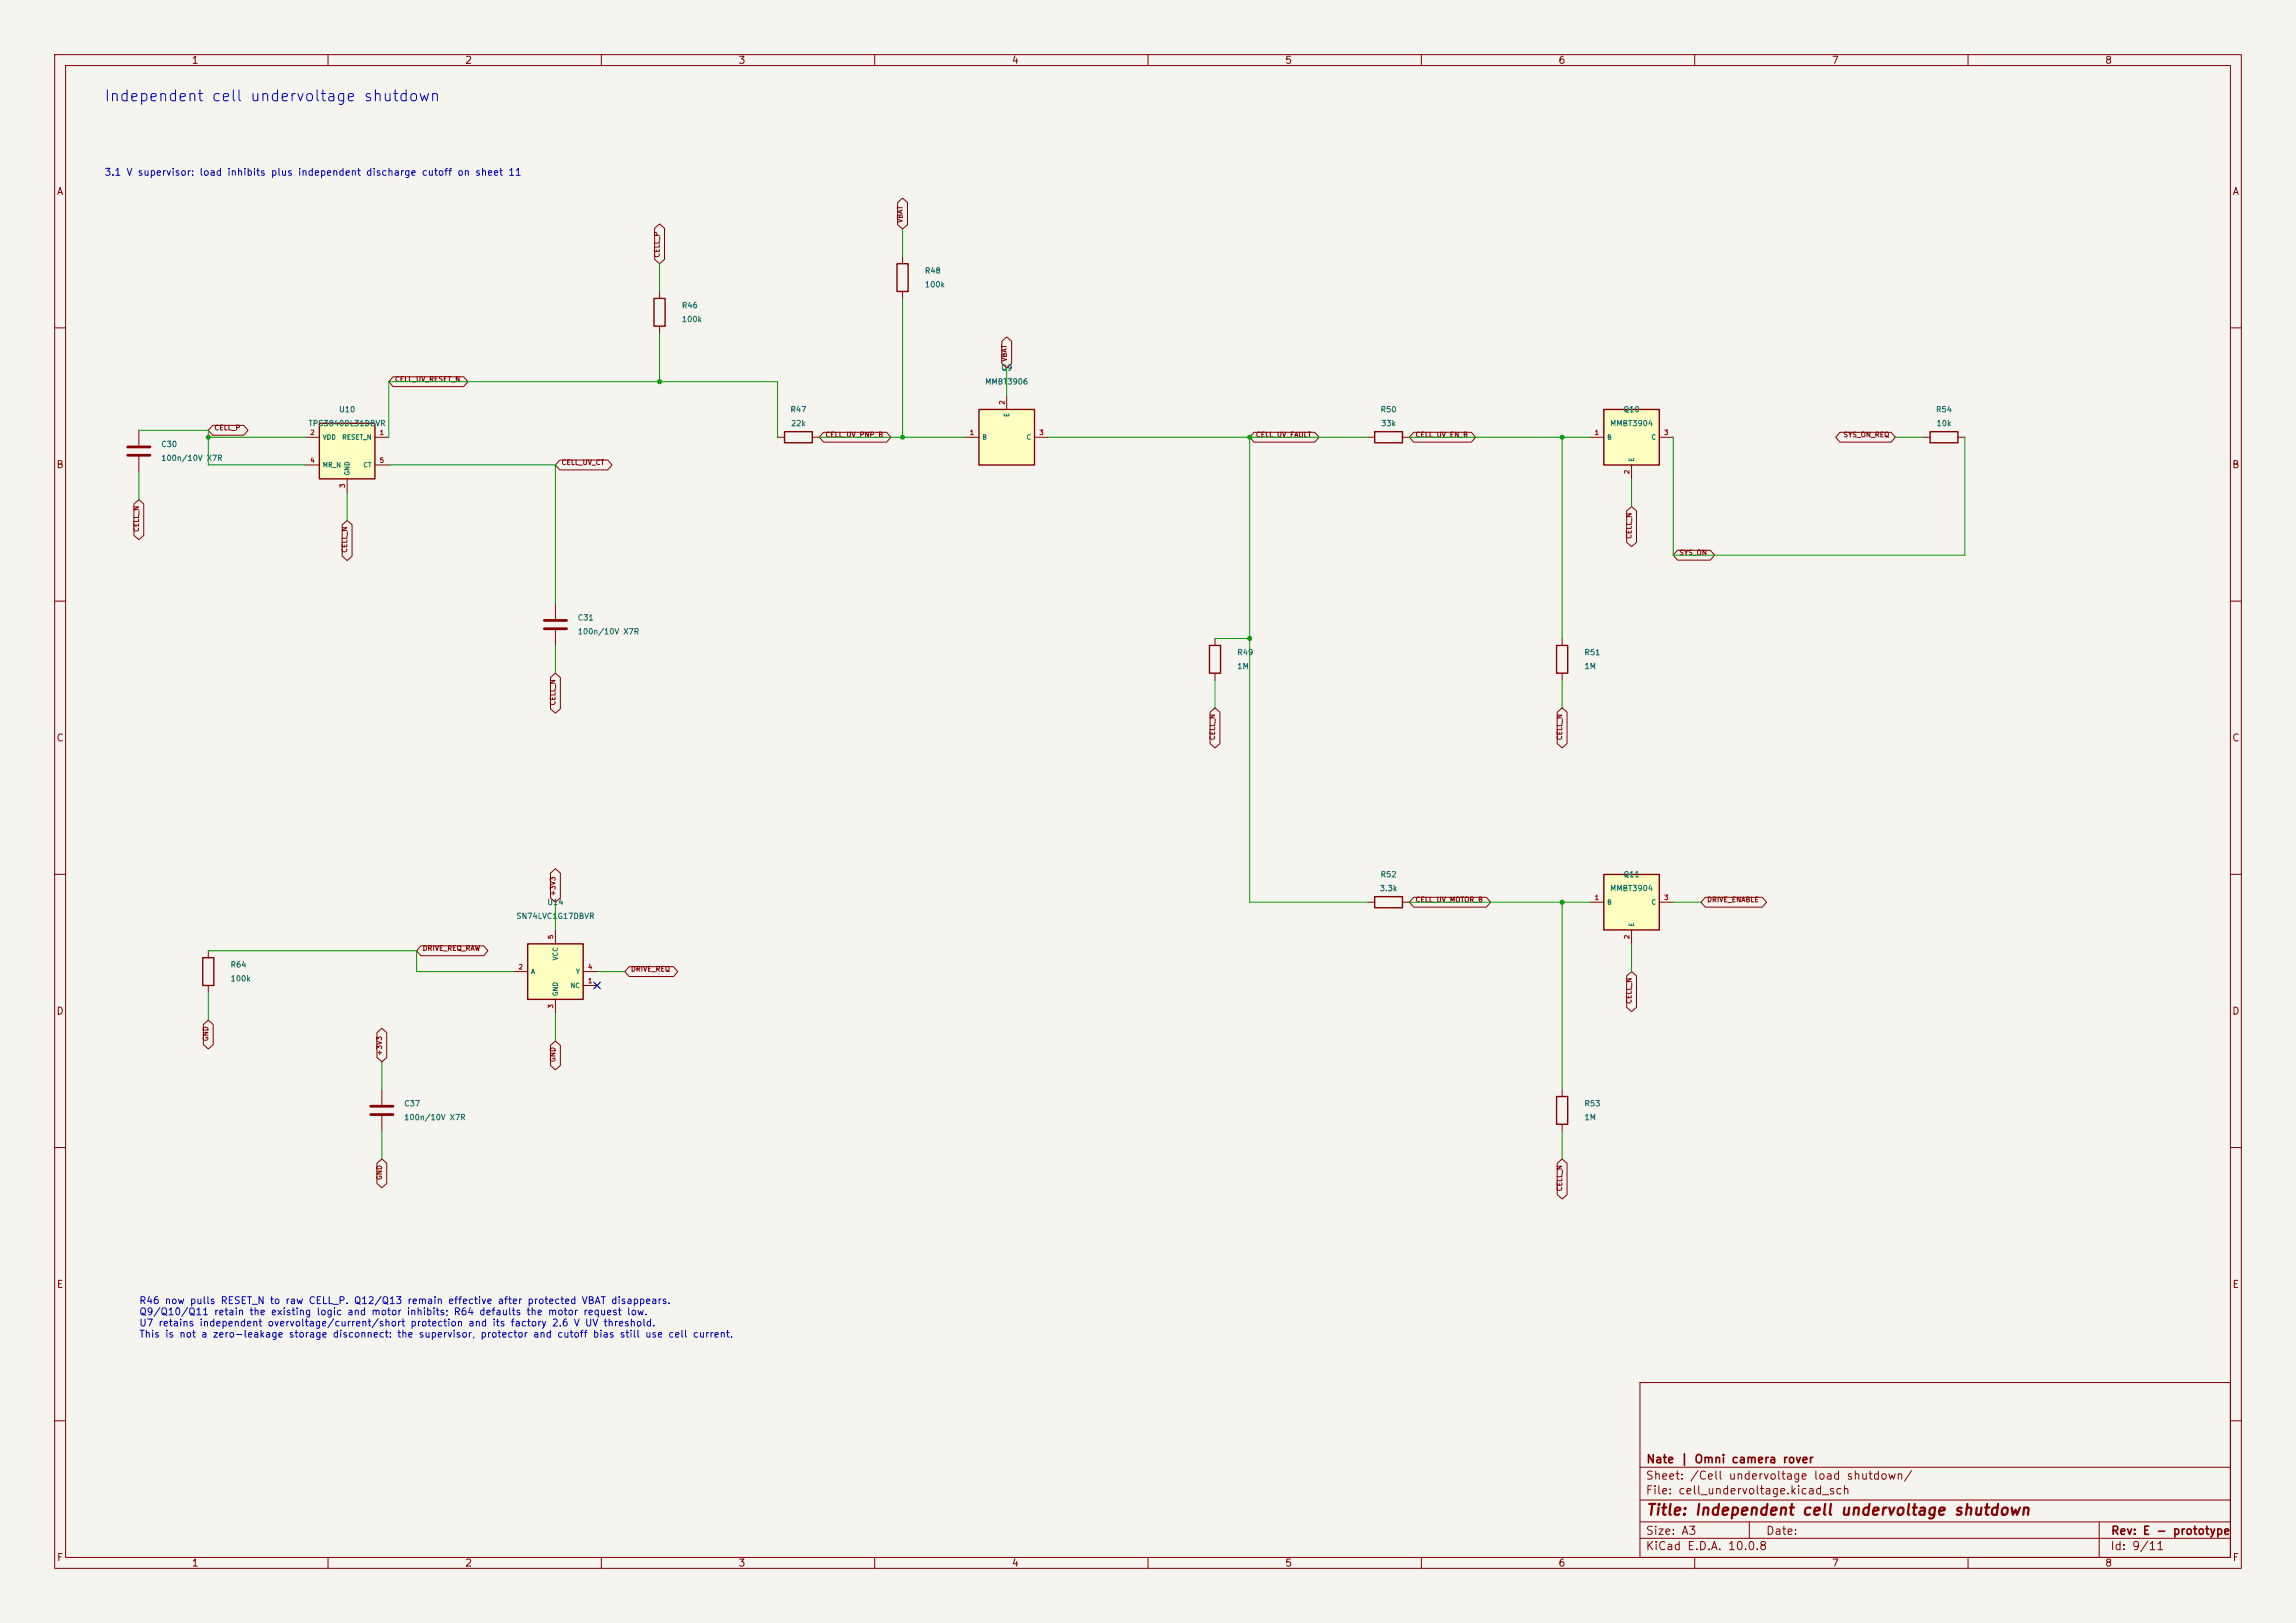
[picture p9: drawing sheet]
<svg xmlns="http://www.w3.org/2000/svg" width="420mm" height="297mm" viewBox="0 0 420 297" stroke-linecap="round" stroke-linejoin="round" font-family="sans-serif">
<defs><g id="words">
<text font-size="2" fill="#0000c2" x="19" y="19.1">Independent cell undervoltage shutdown</text>
<text font-size="2" fill="#840000" x="301" y="277.8">Title: Independent cell undervoltage shutdown</text>
<g font-size="1.5" fill="#840000">
<text x="301" y="268.1">Nate | Omni camera rover</text>
<text x="300.9" y="273.8">File: cell_undervoltage.kicad_sch</text>
<text x="300.9" y="271.1">Sheet: /Cell undervoltage load shutdown/</text>
<text x="300.9" y="281.2">Size: A3</text>
<text x="322.9" y="281.2">Date:</text>
<text x="386" y="281.2">Rev: E - prototype</text>
<text x="300.9" y="284">KiCad E.D.A. 10.0.8</text>
<text x="385.9" y="284">Id: 9/11</text>
</g>
<g font-size="1.3" fill="#840000">
<text x="35" y="12">1</text>
<text x="85" y="12">2</text>
<text x="135" y="12">3</text>
<text x="185" y="12">4</text>
<text x="235" y="12">5</text>
<text x="285" y="12">6</text>
<text x="335" y="12">7</text>
<text x="385" y="12">8</text>
<text x="10.3" y="36">A</text>
<text x="408.3" y="36">A</text>
<text x="10.2" y="86">B</text>
<text x="408.2" y="86">B</text>
<text x="10.2" y="136">C</text>
<text x="408.2" y="136">C</text>
<text x="10.2" y="186">D</text>
<text x="408.2" y="186">D</text>
<text x="10.3" y="236">E</text>
<text x="408.3" y="236">E</text>
<text x="10.3" y="286">F</text>
<text x="35" y="287">1</text>
<text x="85" y="287">2</text>
<text x="135" y="287">3</text>
<text x="185" y="287">4</text>
<text x="235" y="287">5</text>
<text x="285" y="287">6</text>
<text x="335" y="287">7</text>
<text x="385" y="287">8</text>
<text x="408.3" y="286">F</text>
</g>
<g font-size="1.3" fill="#0000c2">
<text x="19" y="32.5">3.1 V supervisor: load inhibits plus independent discharge cutoff on sheet 11</text>
<text x="25.4" y="238.9">R46 now pulls RESET_N to raw CELL_P. Q12/Q13 remain effective after protected VBAT disappears.</text>
<text x="25.4" y="241">Q9/Q10/Q11 retain the existing logic and motor inhibits; R64 defaults the motor request low.</text>
<text x="25.4" y="243">U7 retains independent overvoltage/current/short protection and its factory 2.6 V UV threshold.</text>
<text x="25.4" y="245.1">This is not a zero-leakage storage disconnect: the supervisor, protector and cutoff bias still use cell current.</text>
</g>
<g font-size="1" fill="#006464">
<text x="169.1" y="50.3">R48</text>
<text x="169.1" y="52.8">100k</text>
<text x="124.6" y="56.6">R46</text>
<text x="124.6" y="59.2">100k</text>
<text x="180.1" y="70.6">MMBT3906</text>
<text x="183.1" y="68.1">Q9</text>
<text x="61.9" y="75.7">U10</text>
<text x="144.5" y="75.7">R47</text>
<text x="252.4" y="75.7">R50</text>
<text x="296.9" y="75.7">Q10</text>
<text x="354" y="75.7">R54</text>
<text x="29.4" y="82">C30</text>
<text x="56.4" y="78.2">TPS3840DL31DBVR</text>
<text x="144.6" y="78.2">22k</text>
<text x="252.5" y="78.2">33k</text>
<text x="294.4" y="78.2">MMBT3904</text>
<text x="354.1" y="78.2">10k</text>
<text x="29.4" y="84.6">100n/10V X7R</text>
<text x="105.6" y="113.8">C31</text>
<text x="105.6" y="116.3">100n/10V X7R</text>
<text x="226.2" y="120.1">R49</text>
<text x="226.2" y="122.7">1M</text>
<text x="289.7" y="120.1">R51</text>
<text x="289.7" y="122.7">1M</text>
<text x="252.4" y="160.8">R52</text>
<text x="296.9" y="160.8">Q11</text>
<text x="100" y="165.9">U14</text>
<text x="252.3" y="163.3">3.3k</text>
<text x="294.4" y="163.3">MMBT3904</text>
<text x="94.4" y="168.4">SN74LVC1G17DBVR</text>
<text x="42.1" y="177.3">R64</text>
<text x="42.1" y="179.8">100k</text>
<text x="73.8" y="202.7">C37</text>
<text x="289.7" y="202.7">R53</text>
<text x="73.8" y="205.2">100n/10V X7R</text>
<text x="289.7" y="205.2">1M</text>
</g>
<g font-size=".9" fill="#840000">
<text x="165.3" y="40.9" transform="rotate(-90 165.3 40.9)">VBAT</text>
<text x="120.9" y="47.2" transform="rotate(-90 120.9 47.2)">CELL_P</text>
<text x="72.1" y="70.1">CELL_UV_RESET_N</text>
<text x="184.4" y="66.3" transform="rotate(-90 184.4 66.3)">VBAT</text>
<text x="39.1" y="79">CELL_P</text>
<text x="150.9" y="80.2">CELL_UV_PNP_B</text>
<text x="229.6" y="80.2">CELL_UV_FAULT</text>
<text x="258.8" y="80.2">CELL_UV_EN_B</text>
<text x="337.1" y="80.2">SYS_ON_REQ</text>
<text x="102.6" y="85.3">CELL_UV_CT</text>
<text x="25.6" y="97.4" transform="rotate(-90 25.6 97.4)">CELL_N</text>
<text x="63.7" y="101.3" transform="rotate(-90 63.7 101.3)">CELL_N</text>
<text x="298.7" y="98.7" transform="rotate(-90 298.7 98.7)">CELL_N</text>
<text x="307.1" y="101.8">SYS_ON</text>
<text x="101.8" y="129.2" transform="rotate(-90 101.8 129.2)">CELL_N</text>
<text x="222.5" y="135.5" transform="rotate(-90 222.5 135.5)">CELL_N</text>
<text x="286" y="135.5" transform="rotate(-90 286 135.5)">CELL_N</text>
<text x="101.8" y="164.1" transform="rotate(-90 101.8 164.1)">+3V3</text>
<text x="258.8" y="165.3">CELL_UV_MOTOR_B</text>
<text x="312.2" y="165.3">DRIVE_ENABLE</text>
<text x="77.2" y="174.2">DRIVE_REQ_RAW</text>
<text x="115.3" y="178">DRIVE_REQ</text>
<text x="298.7" y="183.8" transform="rotate(-90 298.7 183.8)">CELL_N</text>
<text x="38.3" y="190.6" transform="rotate(-90 38.3 190.6)">GND</text>
<text x="70.1" y="193.3" transform="rotate(-90 70.1 193.3)">+3V3</text>
<text x="101.8" y="194.4" transform="rotate(-90 101.8 194.4)">GND</text>
<text x="70.1" y="216" transform="rotate(-90 70.1 216)">GND</text>
<text x="286" y="218.1" transform="rotate(-90 286 218.1)">CELL_N</text>
</g>
<g font-size=".9" fill="#a90000">
<text x="183.9" y="74.1" transform="rotate(-90 183.9 74.1)">2</text>
<text x="56.7" y="79.8">2</text>
<text x="69.4" y="79.8">1</text>
<text x="177.3" y="79.8">1</text>
<text x="190" y="79.8">3</text>
<text x="291.6" y="79.8">1</text>
<text x="304.3" y="79.8">3</text>
<text x="56.7" y="84.9">4</text>
<text x="63.3" y="89.4" transform="rotate(-90 63.3 89.4)">3</text>
<text x="69.4" y="84.9">5</text>
<text x="298.2" y="86.8" transform="rotate(-90 298.2 86.8)">2</text>
<text x="291.6" y="164.9">1</text>
<text x="304.3" y="164.9">3</text>
<text x="101.4" y="171.9" transform="rotate(-90 101.4 171.9)">5</text>
<text x="298.2" y="171.9" transform="rotate(-90 298.2 171.9)">2</text>
<text x="94.8" y="177.6">2</text>
<text x="107.5" y="177.6">4</text>
<text x="101.4" y="184.6" transform="rotate(-90 101.4 184.6)">3</text>
<text x="107.5" y="180.1">1</text>
</g>
<g font-size=".9" fill="#006464">
<text x="184.8" y="76.4" transform="rotate(-90 184.8 76.4)">E</text>
<text x="58.9" y="80.7">VDD</text>
<text x="62.5" y="80.7">RESET_N</text>
<text x="179.6" y="80.7">B</text>
<text x="187.7" y="80.7">C</text>
<text x="293.9" y="80.7">B</text>
<text x="302" y="80.7">C</text>
<text x="58.9" y="85.7">MR_N</text>
<text x="64.1" y="87.1" transform="rotate(-90 64.1 87.1)">GND</text>
<text x="66.4" y="85.7">CT</text>
<text x="299.1" y="84.6" transform="rotate(-90 299.1 84.6)">E</text>
<text x="293.9" y="165.7">B</text>
<text x="302" y="165.7">C</text>
<text x="299.1" y="169.7" transform="rotate(-90 299.1 169.7)">E</text>
<text x="97" y="178.4">A</text>
<text x="102.2" y="175.8" transform="rotate(-90 102.2 175.8)">VCC</text>
<text x="105.3" y="178.4">Y</text>
<text x="102.2" y="182.4" transform="rotate(-90 102.2 182.4)">GND</text>
<text x="104.2" y="181">NC</text>
</g>
</g></defs>
<path d="M0 0h420v297h-420z" fill="#f5f4ef" stroke="#f5f4ef" stroke-width=".18"/>
<g fill="none" stroke="#840000" stroke-width=".18">
<path d="M10 10h400v277h-400zM12 12h396v273h-396zM60 10v2M110 10v2M160 10v2M210 10v2M260 10v2M310 10v2M360 10v2M120.6 53.3v1.3M120.6 59.7v1.3M165.1 47v1.3"/>
<path d="M165.1 53.3v1.3M10 60h2M25.4 78.7v2.8M408 60h2M25.4 83.6v2.8M142.2 80h1.3M148.6 80h1.3M250.2 80h1.3M256.5 80h1.3M351.8 80h1.3M358.1 80h1.3M10 110h2"/>
<path d="M101.6 110.5v2.8M101.6 115.3v2.8M222.2 116.8v1.3M285.7 116.8v1.3M408 110h2M222.2 123.2v1.3M285.7 123.2v1.3M10 160h2M408 160h2M38.1 174v1.3M250.2 165.1h1.3M256.5 165.1h1.3"/>
<path d="M38.1 180.3v1.3M69.8 199.4v2.8M10 210h2M69.8 204.2v2.8M408 210h2M300 253h108v32h-108zM10 260h2M300 278.5h108M300 274.5h108M300 268.5h108M320 278.5v3M384 278.5v6.5"/>
<path d="M408 260h2M60 285v2M110 285v2M160 285v2M210 285v2M260 285v2M300 281.5h108M310 285v2M360 285v2"/>
</g>
<path d="M119.6 54.6h2.1v5.1h-2.1zM164.1 48.3h2v5h-2zM143.5 79h5.1v2h-5.1zM251.5 79h5v2h-5zM353.1 79h5v2h-5zM221.2 118.1h2.1v5.1h-2.1zM284.7 118.1h2.1v5.1h-2.1zM37.1 175.3h2v5h-2zM251.5 164.1h5v2h-5z" fill="none" stroke="#840000" stroke-width=".25"/>
<path d="M23.4 81.8h4M23.4 83.3h4M99.6 113.5h4M99.6 115.1h4M67.8 202.4h4.1M67.8 204h4.1" fill="none" stroke="#840000" stroke-width=".51"/>
<path d="M293.4 160h10.1v10.2h-10.1z" fill="#ffffc2"/>
<path d="M293.4 160h10.1v10.2h-10.1z" fill="none" stroke="#840000" stroke-width=".25"/>
<path d="M290.8 165.1h2.6M298.4 170.2v2.5M303.5 165.1h2.6" fill="none" stroke="#840000" stroke-width=".18"/>
<path d="M293.4 74.9h10.1v10.2h-10.1z" fill="#ffffc2"/>
<path d="M293.4 74.9h10.1v10.2h-10.1z" fill="none" stroke="#840000" stroke-width=".25"/>
<path d="M290.8 80h2.6M298.4 85.1v2.5M303.5 80h2.6" fill="none" stroke="#840000" stroke-width=".18"/>
<path d="M58.4 77.5h10.2v10.1h-10.2z" fill="#ffffc2"/>
<path d="M58.4 77.5h10.2v10.1h-10.2z" fill="none" stroke="#840000" stroke-width=".25"/>
<path d="M55.9 80h2.5M55.9 85.1h2.5M63.5 87.6v2.6M68.6 80h2.5M68.6 85.1h2.5" fill="none" stroke="#840000" stroke-width=".18"/>
<path d="M96.5 172.7h10.2v10.2h-10.2z" fill="#ffffc2"/>
<path d="M96.5 172.7h10.2v10.2h-10.2z" fill="none" stroke="#840000" stroke-width=".25"/>
<path d="M94 177.8h2.5M101.6 170.2v2.5M106.7 177.8h2.5M108.8 180l.8 .7M109.6 180l-.8 .7M101.6 182.9v2.5M106.7 180.3h2.5" fill="none" stroke="#840000" stroke-width=".18"/>
<path d="M179.1 74.9h10.1v10.2h-10.1z" fill="#ffffc2"/>
<path d="M179.1 74.9h10.1v10.2h-10.1zM284.7 200.7h2.1v5h-2.1z" fill="none" stroke="#840000" stroke-width=".25"/>
<g fill="none" stroke="#840000" stroke-width=".18">
<path d="M164.2 37l.9-.7 .9 .7v4.1l-.9 .8-.9-.8zM119.7 41.8l.9-.8 1 .8v5.7l-1 .8-.9-.8zM38.9 77.8h5.7l.8 .9-.8 .9h-5.7l-.8-.9zM71.9 68.9h12.9l.8 1-.8 .9h-12.9l-.8-.9zM150.6 79.1h11.6l.8 .9-.8 .9h-11.6l-.7-.9zM183.2 62.4l.9-.7 1 .7v4.1l-1 .8-.9-.8zM184.1 72.4v2.5M229.4 79.1h11.1l.8 .9-.8 .9h-11.1l-.8-.9zM258.6 79.1h10.5l.8 .9-.8 .9h-10.5l-.8-.9zM336.6 79.1h9.3l.8 .9-.8 .9h-9.3l-.8-.9zM24.5 92.2l.9-.8 .9 .8v5.8l-.9 .8-.9-.8zM62.6 96l.9-.7 .9 .7v5.8l-.9 .8-.9-.8z"/>
<path d="M102.4 84.2h8.8l.8 .9-.8 .9h-8.8l-.8-.9zM176.5 80h2.6M189.2 80h2.6M297.5 93.5l.9-.8 1 .8v5.7l-1 .8-.9-.8zM306.9 100.7h6l.7 .9-.7 .9h-6l-.8-.9zM100.7 124l.9-.8 .9 .8v5.7l-.9 .8-.9-.8zM221.3 130.3l.9-.8 1 .8v5.8l-1 .8-.9-.8zM284.8 130.3l.9-.8 1 .8v5.8l-1 .8-.9-.8zM100.7 159.8l.9-.8 .9 .8v4.5l-.9 .8-.9-.8zM77 173.1h11.5l.8 .9-.8 .9h-11.5l-.8-.9zM115.1 176.9h8.1l.8 .9-.8 .9h-8.1l-.8-.9zM258.6 164.2h13.3l.8 .9-.8 .9h-13.3l-.8-.9z"/>
<path d="M297.5 178.6l.9-.8 1 .8v5.7l-1 .8-.9-.8zM311.9 164.2h10.5l.7 .9-.7 .9h-10.5l-.8-.9zM37.2 187.5l.9-.8 .9 .8v3.7l-.9 .8-.9-.8zM68.9 189l.9-.8 1 .8v4.5l-1 .8-.9-.8zM100.7 191.3l.9-.8 .9 .8v3.7l-.9 .8-.9-.8zM285.7 199.4v1.3M68.9 212.9l.9-.8 1 .8v3.7l-1 .8-.9-.8zM284.8 212.9l.9-.8 1 .8v5.7l-1 .8-.9-.8zM285.7 205.7v1.3"/>
</g>
<g fill="none" stroke="#009600" stroke-width=".18">
<path d="M120.6 48.3v5M165.1 41.9v5.1M165.1 54.6v25.4M25.4 78.7h12.7v6.4h17.8M120.6 61v8.9M184.1 67.3v5.1M25.4 86.4v5M38.1 80h17.8M63.5 90.2v5.1M71.1 85.1h30.5v25.4M71.1 80v-10.1h71.1v10.1M149.9 80h26.6"/>
<path d="M191.8 80h58.4M228.6 80v85.1h21.6M257.8 80h33M285.7 80v36.8M298.4 87.6v5.1M306.1 80v21.6h53.3v-21.6M346.7 80h5.1M101.6 118.1v5.1M222.2 116.8h6.4M222.2 124.5v5M285.7 124.5v5M38.1 174h38.1v3.8h17.8"/>
<path d="M101.6 165.1v5.1M109.2 177.8h5.1M257.8 165.1h33M285.7 165.1v34.3M298.4 172.7v5.1M306.1 165.1h5M38.1 181.6v5.1M69.8 194.3v5.1M101.6 185.4v5.1M69.8 207v5.1M285.7 207v5.1"/>
</g>
<path d="M108.6 179.7l1.2 1.2M109.8 179.7l-1.2 1.2" fill="none" stroke="#000084" stroke-width=".18"/>
<g fill="#009600">
<circle cx="38.1" cy="80" r=".46"/>
<circle cx="165.1" cy="80" r=".46"/>
<circle cx="120.6" cy="69.9" r=".46"/>
<circle cx="228.6" cy="116.8" r=".46"/>
<circle cx="285.7" cy="80" r=".46"/>
<circle cx="228.6" cy="80" r=".46"/>
<circle cx="285.7" cy="165.1" r=".46"/>
</g>
<use href="#words"/>
</svg>
